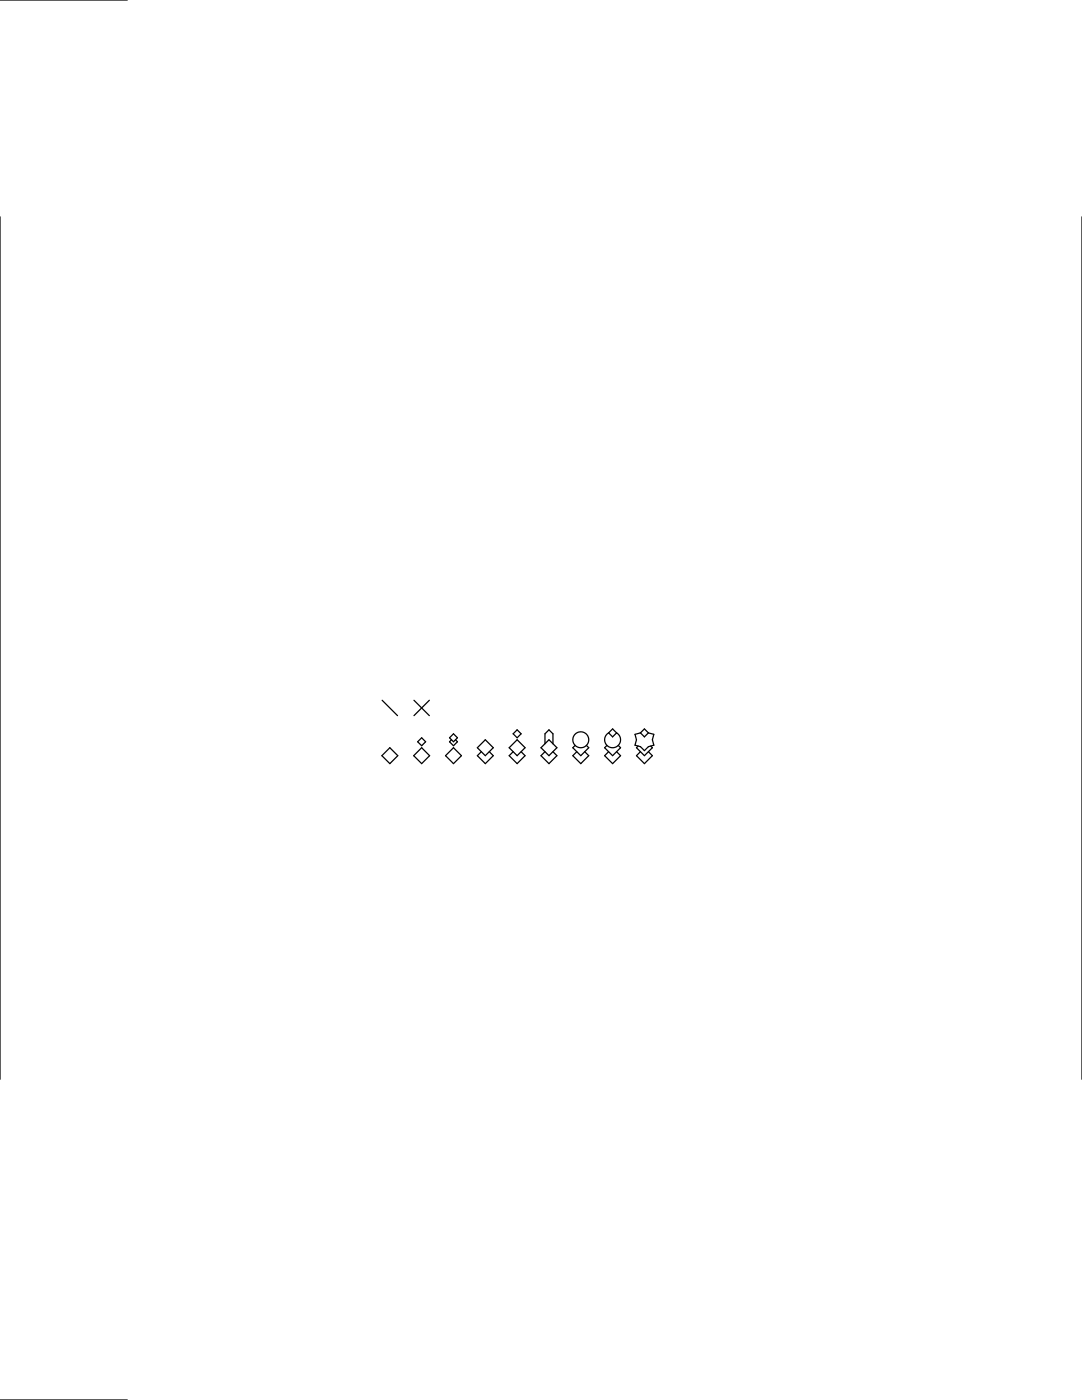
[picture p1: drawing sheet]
<svg xmlns="http://www.w3.org/2000/svg" width="216mm" height="279mm" viewBox="0 0 216 279" stroke-linecap="round" stroke-linejoin="round" font-family="sans-serif">
<g fill="none" stroke="#000" stroke-width=".25">
<path d="M0 0h25.4M0 43.3v172.1M215.9 43.3v172.1M76.3 139.8l3 3M82.6 139.8l3.1 3M85.7 139.8l-3.1 3M76.2 150.8l1.6-1.6 1.6 1.6-1.6 1.6zM82.5 150.8l1.6-1.6 1.6 1.6-1.6 1.6zM83.3 148l.8-.8 .8 .8-.8 .8zM88.9 150.8l1.6-1.6 1.6 1.6-1.6 1.6zM89.7 147.2l.8-.8 .8 .8-.8 .8zM90.1 147.6l-.4 .4 .8 .8 .8-.8-.4-.4"/>
<path d="M96 150l-.8 .8 1.6 1.6 1.6-1.6-.8-.8M96.8 147.6l1.6 1.6-1.6 1.6-1.6-1.6zM101.6 149.2l1.6-1.6 1.6 1.6-1.6 1.6zM102.4 150l-.8 .8 1.6 1.6 1.6-1.6-.8-.8M102.4 146.4l.8-.7 .8 .7-.8 .8zM107.9 149.2l1.6-1.6 1.6 1.6-1.6 1.6zM108.7 150l-.8 .8 1.6 1.6 1.6-1.6-.8-.8M108.7 148.4v-2l.8-.7 .8 .7v2M114.8 148.8l-.5 .4 1.6 1.6 1.6-1.6-.5-.4M115.1 150l-.8 .8 1.6 1.6 1.6-1.6-.8-.8M121.1 148.8l-.5 .4 1.6 1.6 1.6-1.6-.4-.4M121.4 146.3l-.6 .7-.1 1 .6 .9 .9 .3 1-.3 .6-.8-.1-1.1-.7-.7"/>
<path d="M121.4 150l-.8 .8 1.6 1.6 1.6-1.6-.8-.8M121.4 146.3l.8-.8 .8 .8M121.4 146.3l.8 .8 .8-.8M127.3 148.9l-.3 .3 1.6 1.6 1.6-1.6-.4-.3M127.8 150l-.8 .8 1.6 1.6 1.6-1.6-.8-.8M127.8 146.3l.8-.8 .8 .8M127.8 146.3l-1.1 .3 .3 1-.3 1.1 1.1 .3 .8 .8 .8-.8 1.1-.3-.3-1.1 .3-1-1.1-.3M127.8 146.3l.8 .8 .8-.8M0 279.4h25.4"/>
<circle cx="115.9" cy="147.6" r="1.59"/>
</g>
</svg>
